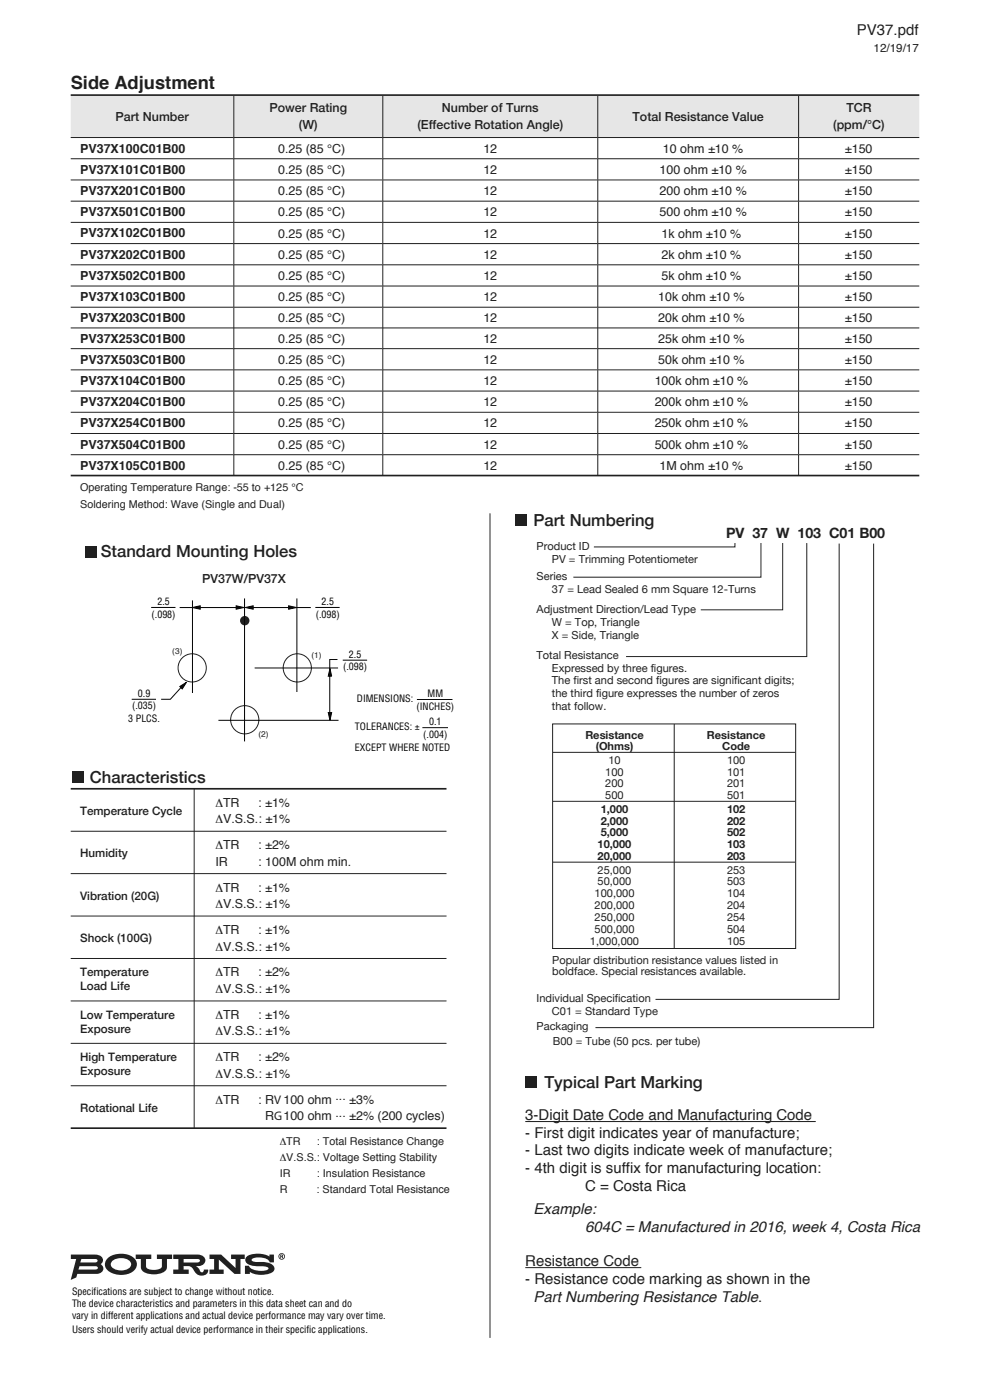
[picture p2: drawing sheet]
<svg xmlns="http://www.w3.org/2000/svg" width="210mm" height="297mm" viewBox="0 0 210 297" stroke-linecap="round" stroke-linejoin="round" font-family="sans-serif">
<defs><g id="words">
<text font-size="3.9" fill="#231f20" x="15" y="18.8">Side Adjustment</text>
<g font-size="3.5" fill="#231f20">
<text x="113.1" y="111.7">Part Numbering</text>
<text x="21.4" y="118.3">Standard Mounting Holes</text>
<text x="19.1" y="166.2">Characteristics</text>
<text x="115.5" y="230.9">Typical Part Marking</text>
</g>
<g font-size="3.2" fill="#231f20">
<text x="181.8" y="7.5">PV37.pdf</text>
<text x="111.4" y="237.5">3-Digit Date Code and Manufacturing Code</text>
<text x="111.4" y="241.3">- First digit indicates year of manufacture;</text>
<text x="111.4" y="245.1">- Last two digits indicate week of manufacture;</text>
<text x="111.4" y="248.9">- 4th digit is suffix for manufacturing location:</text>
<text x="113.2" y="257.6">Example:</text>
<text x="124.1" y="252.7">C = Costa Rica</text>
<text x="124.1" y="261.4">604C = Manufactured in 2016, week 4, Costa Rica</text>
<text x="111.4" y="268.5">Resistance Code</text>
<text x="111.4" y="272.3">- Resistance code marking as shown in the</text>
<text x="113.2" y="276.1">Part Numbering Resistance Table.</text>
</g>
<text font-size="3" fill="#231f20" x="154" y="114.2">PV 37 W 103 C01 B00</text>
<g font-size="2.6" fill="#231f20">
<text x="57.2" y="23.9">Power Rating</text>
<text x="93.7" y="23.9">Number of Turns</text>
<text x="179.5" y="23.9">TCR</text>
<text x="24.5" y="25.6">Part Number</text>
<text x="63.4" y="27.4">(W)</text>
<text x="88.5" y="27.4">(Effective Rotation Angle)</text>
<text x="134.2" y="25.6">Total Resistance Value</text>
<text x="176.7" y="27.4">(ppm/°C)</text>
<text x="17" y="32.4">PV37X100C01B00</text>
<text x="59" y="32.4">0.25 (85 °C)</text>
<text x="102.5" y="32.4">12</text>
<text x="140.6" y="32.4">10 ohm ±10 %</text>
<text x="179.2" y="32.4">±150</text>
<text x="17" y="36.9">PV37X101C01B00</text>
<text x="17" y="41.4">PV37X201C01B00</text>
<text x="59" y="36.9">0.25 (85 °C)</text>
<text x="59" y="41.4">0.25 (85 °C)</text>
<text x="102.5" y="36.9">12</text>
<text x="102.5" y="41.4">12</text>
<text x="139.9" y="36.9">100 ohm ±10 %</text>
<text x="139.9" y="41.4">200 ohm ±10 %</text>
<text x="179.2" y="36.9">±150</text>
<text x="179.2" y="41.4">±150</text>
<text x="17" y="45.9">PV37X501C01B00</text>
<text x="59" y="45.9">0.25 (85 °C)</text>
<text x="102.5" y="45.9">12</text>
<text x="139.9" y="45.9">500 ohm ±10 %</text>
<text x="179.2" y="45.9">±150</text>
<text x="17" y="50.4">PV37X102C01B00</text>
<text x="59" y="50.4">0.25 (85 °C)</text>
<text x="102.5" y="50.4">12</text>
<text x="140.3" y="50.4">1k ohm ±10 %</text>
<text x="179.2" y="50.4">±150</text>
<text x="17" y="54.9">PV37X202C01B00</text>
<text x="17" y="59.4">PV37X502C01B00</text>
<text x="59" y="54.9">0.25 (85 °C)</text>
<text x="59" y="59.4">0.25 (85 °C)</text>
<text x="102.5" y="54.9">12</text>
<text x="102.5" y="59.4">12</text>
<text x="140.3" y="54.9">2k ohm ±10 %</text>
<text x="140.3" y="59.4">5k ohm ±10 %</text>
<text x="179.2" y="54.9">±150</text>
<text x="179.2" y="59.4">±150</text>
<text x="17" y="63.9">PV37X103C01B00</text>
<text x="59" y="63.9">0.25 (85 °C)</text>
<text x="102.5" y="63.9">12</text>
<text x="139.6" y="63.9">10k ohm ±10 %</text>
<text x="179.2" y="63.9">±150</text>
<text x="17" y="68.4">PV37X203C01B00</text>
<text x="59" y="68.4">0.25 (85 °C)</text>
<text x="102.5" y="68.4">12</text>
<text x="139.6" y="68.4">20k ohm ±10 %</text>
<text x="179.2" y="68.4">±150</text>
<text x="17" y="72.8">PV37X253C01B00</text>
<text x="17" y="77.2">PV37X503C01B00</text>
<text x="59" y="72.8">0.25 (85 °C)</text>
<text x="59" y="77.2">0.25 (85 °C)</text>
<text x="102.5" y="72.8">12</text>
<text x="102.5" y="77.2">12</text>
<text x="139.6" y="72.8">25k ohm ±10 %</text>
<text x="139.6" y="77.2">50k ohm ±10 %</text>
<text x="179.2" y="72.8">±150</text>
<text x="179.2" y="77.2">±150</text>
<text x="17" y="81.7">PV37X104C01B00</text>
<text x="59" y="81.7">0.25 (85 °C)</text>
<text x="102.5" y="81.7">12</text>
<text x="138.9" y="81.7">100k ohm ±10 %</text>
<text x="179.2" y="81.7">±150</text>
<text x="17" y="86.2">PV37X204C01B00</text>
<text x="59" y="86.2">0.25 (85 °C)</text>
<text x="102.5" y="86.2">12</text>
<text x="138.9" y="86.2">200k ohm ±10 %</text>
<text x="179.2" y="86.2">±150</text>
<text x="17" y="90.6">PV37X254C01B00</text>
<text x="17" y="95.2">PV37X504C01B00</text>
<text x="59" y="90.6">0.25 (85 °C)</text>
<text x="59" y="95.2">0.25 (85 °C)</text>
<text x="102.5" y="90.6">12</text>
<text x="102.5" y="95.2">12</text>
<text x="138.9" y="90.6">250k ohm ±10 %</text>
<text x="138.9" y="95.2">500k ohm ±10 %</text>
<text x="179.2" y="90.6">±150</text>
<text x="179.2" y="95.2">±150</text>
<text x="17" y="99.7">PV37X105C01B00</text>
<text x="59" y="99.7">0.25 (85 °C)</text>
<text x="102.5" y="99.7">12</text>
<text x="139.9" y="99.7">1M ohm ±10 %</text>
<text x="179.2" y="99.7">±150</text>
<text x="42.9" y="123.6">PV37W/PV37X</text>
<text x="45.7" y="171.1">ΔTR</text>
<text x="54.8" y="171.1">: ±1%</text>
<text x="45.7" y="174.7">ΔV.S.S.: ±1%</text>
<text x="45.7" y="180.1">ΔTR</text>
<text x="45.7" y="183.7">IR</text>
<text x="54.8" y="180.1">: ±2%</text>
<text x="54.8" y="183.7">: 100M ohm min.</text>
<text x="45.7" y="189.1">ΔTR</text>
<text x="54.8" y="189.1">: ±1%</text>
<text x="45.7" y="192.7">ΔV.S.S.: ±1%</text>
<text x="45.7" y="198.1">ΔTR</text>
<text x="45.7" y="201.7">ΔV.S.S.: ±1%</text>
<text x="54.8" y="198.1">: ±1%</text>
<text x="45.7" y="207.1">ΔTR</text>
<text x="54.8" y="207.1">: ±2%</text>
<text x="45.7" y="210.7">ΔV.S.S.: ±1%</text>
<text x="45.7" y="216.1">ΔTR</text>
<text x="45.7" y="219.7">ΔV.S.S.: ±1%</text>
<text x="54.8" y="216.1">: ±1%</text>
<text x="45.7" y="225.1">ΔTR</text>
<text x="54.8" y="225.1">: ±2%</text>
<text x="45.7" y="228.7">ΔV.S.S.: ±1%</text>
<text x="71.1" y="233.4">...</text>
<text x="45.7" y="234.1">ΔTR</text>
<text x="54.8" y="234.1">: RV100 ohm</text>
<text x="56.3" y="237.7">RG100 ohm</text>
<text x="71.1" y="237">...</text>
<text x="74.1" y="237.7">±2% (200 cycles)</text>
<text x="74.1" y="234.1">±3%</text>
</g>
<g font-size="2.5" fill="#231f20">
<text x="185.3" y="11">12/19/17</text>
<text x="17" y="172.9">Temperature Cycle</text>
<text x="17" y="181.9">Humidity</text>
<text x="17" y="190.9">Vibration (20G)</text>
<text x="17" y="199.9">Shock (100G)</text>
<text x="17" y="207.2">Temperature</text>
<text x="17" y="210.1">Load Life</text>
<text x="17" y="216.2">Low Temperature</text>
<text x="17" y="219.1">Exposure</text>
<text x="17" y="225.2">High Temperature</text>
<text x="17" y="228.1">Exposure</text>
<text x="17" y="235.9">Rotational Life</text>
</g>
<g font-size="2.3" fill="#231f20">
<text x="17" y="104.2">Operating Temperature Range: -55 to +125 °C</text>
<text x="17" y="107.9">Soldering Method: Wave (Single and Dual)</text>
<text x="113.8" y="116.7">Product ID</text>
<text x="117.1" y="119.4">PV = Trimming Potentiometer</text>
<text x="113.8" y="123.1">Series</text>
<text x="117.1" y="125.9">37 = Lead Sealed 6 mm Square 12-Turns</text>
<text x="113.8" y="130.1">Adjustment Direction/Lead Type</text>
<text x="117.1" y="132.8">W = Top, Triangle</text>
<text x="117.1" y="135.5">X = Side, Triangle</text>
<text x="113.8" y="139.8">Total Resistance</text>
<text x="117.1" y="142.5">Expressed by three figures.</text>
<text x="117.1" y="145.2">The first and second figures are significant digits;</text>
<text x="117.1" y="147.9">the third figure expresses the number of zeros</text>
<text x="117.1" y="150.5">that follow.</text>
<text x="124.2" y="156.7">Resistance</text>
<text x="126.4" y="159.2">(Ohms)</text>
<text x="150" y="156.7">Resistance</text>
<text x="153.2" y="159.2">Code</text>
<text x="128.4" y="164.5">100</text>
<text x="128.4" y="167.1">200</text>
<text x="129.1" y="162">10</text>
<text x="154.2" y="162">100</text>
<text x="154.2" y="164.5">101</text>
<text x="154.2" y="167.1">201</text>
<text x="127.4" y="172.4">1,000</text>
<text x="128.4" y="169.6">500</text>
<text x="154.2" y="169.6">501</text>
<text x="154.2" y="172.4">102</text>
<text x="126.8" y="180">10,000</text>
<text x="127.4" y="174.9">2,000</text>
<text x="127.4" y="177.4">5,000</text>
<text x="154.2" y="180">103</text>
<text x="154.2" y="174.9">202</text>
<text x="154.2" y="177.4">502</text>
<text x="126.8" y="182.5">20,000</text>
<text x="126.8" y="185.3">25,000</text>
<text x="154.2" y="182.5">203</text>
<text x="154.2" y="185.3">253</text>
<text x="126.1" y="190.3">100,000</text>
<text x="126.8" y="187.8">50,000</text>
<text x="154.2" y="187.8">503</text>
<text x="154.2" y="190.3">104</text>
<text x="126.1" y="192.9">200,000</text>
<text x="126.1" y="195.4">250,000</text>
<text x="126.1" y="197.9">500,000</text>
<text x="154.2" y="192.9">204</text>
<text x="154.2" y="195.4">254</text>
<text x="154.2" y="197.9">504</text>
<text x="125.1" y="200.4">1,000,000</text>
<text x="154.2" y="200.4">105</text>
<text x="117.1" y="204.4">Popular distribution resistance values listed in</text>
<text x="117.1" y="206.9">boldface. Special resistances available.</text>
<text x="113.8" y="212.5">Individual Specification</text>
<text x="117.1" y="215.2">C01 = Standard Type</text>
<text x="113.8" y="218.6">Packaging</text>
<text x="117.3" y="221.7">B00 = Tube (50 pcs. per tube)</text>
<text x="59.3" y="243">ΔTR</text>
<text x="67.2" y="243">: Total Resistance Change</text>
<text x="59.3" y="246.4">ΔV.S.S.: Voltage Setting Stability</text>
<text x="59.3" y="249.7">IR</text>
<text x="67.2" y="249.7">: Insulation Resistance</text>
<text x="59.3" y="253.1">R</text>
<text x="67.2" y="253.1">: Standard Total Resistance</text>
</g>
<g font-size="2.1">
<text x="32.1" y="131">(.098)</text>
<text x="33.4" y="128.4">2.5</text>
<text x="67" y="131">(.098)</text>
<text x="68.2" y="128.4">2.5</text>
<text x="72.8" y="142.2">(.098)</text>
<text x="74" y="139.6">2.5</text>
<text x="29.2" y="147.9">0.9</text>
<text x="75.7" y="148.9">DIMENSIONS:</text>
<text x="90.7" y="147.9">MM</text>
<text x="27.2" y="153.2">3 PLCS.</text>
<text x="28" y="150.5">(.035)</text>
<text x="75.3" y="154.9">TOLERANCES: ±</text>
<text x="88.3" y="150.5">(INCHES)</text>
<text x="91" y="153.9">0.1</text>
<text x="75.3" y="159.3">EXCEPT WHERE NOTED</text>
<text x="89.8" y="156.5">(.004)</text>
<text x="15.3" y="274.7">Specifications are subject to change without notice.</text>
<text x="15.3" y="277.3">The device characteristics and parameters in this data sheet can and do</text>
<text x="15.3" y="279.8">vary in different applications and actual device performance may vary over time.</text>
<text x="15.3" y="282.8">Users should verify actual device performance in their specific applications.</text>
</g>
<g font-size="1.8" fill="#231f20">
<text x="36.6" y="138.7">(3)</text>
<text x="66.1" y="139.6">(1)</text>
<text x="54.8" y="156.3">(2)</text>
</g>
</g></defs>
<!-- layer: Layer 1 -->
<path d="M15 20.2h34.6v9h-34.6zM49.6 20.2h31.6v9h-31.6zM81.2 20.2h45.6v9h-45.6zM126.8 20.2h42.6v9h-42.6zM169.4 20.2h25.6v9h-25.6z" fill="#e5e6e7"/>
<path d="M15 20.2h180M15 100.9h180" fill="none" stroke="#231f20" stroke-width=".35"/>
<g fill="none" stroke="#231f20" stroke-width=".21">
<path d="M15 29.2h180M15 33.7h180M15 38.2h180M49.6 20.4v8.7M49.6 29.2v4.4M49.6 33.7v4.4M49.6 38.2v4.4M81.2 20.4v8.7M81.2 29.2v4.4M81.2 33.7v4.4M81.2 38.2v4.4M126.8 20.4v8.7"/>
<path d="M126.8 29.2v4.4M126.8 33.7v4.4M126.8 38.2v4.4M169.4 20.4v8.7M169.4 29.2v4.4M169.4 33.7v4.4M169.4 38.2v4.4M15 42.7h180M15 47.2h180M15 51.7h180M15 56.2h180M49.6 42.7v4.4"/>
<path d="M49.6 47.2v4.4M49.6 51.7v4.4M49.6 56.2v4.4M81.2 42.7v4.4M81.2 47.2v4.4M81.2 51.7v4.4M81.2 56.2v4.4M126.8 42.7v4.4M126.8 47.2v4.4M126.8 51.7v4.4M126.8 56.2v4.4M169.4 42.7v4.4"/>
<path d="M169.4 47.2v4.4M169.4 51.7v4.4M169.4 56.2v4.4M15 60.7h180M15 65.2h180M15 74h180M15 78.5h180M15 69.6h180M49.6 60.7v4.4M49.6 65.2v8.7M49.6 74v4.4M49.6 78.5v4.4"/>
<path d="M81.2 60.7v4.4M81.2 65.2v8.7M81.2 74v4.4M81.2 78.5v4.4M126.8 60.7v4.4M126.8 65.2v8.7M126.8 74v4.4M126.8 78.5v4.4M169.4 60.7v4.4M169.4 65.2v8.7M169.4 74v4.4M169.4 78.5v4.4"/>
<path d="M15 83h180M15 87.5h180M15 92h180M15 96.5h180M49.6 83v4.4M49.6 87.5v4.4M49.6 92v4.4M49.6 96.5v4.4M81.2 83v4.4M81.2 87.5v4.4M81.2 92v4.4M81.2 96.5v4.4"/>
<path d="M126.8 83v4.4M126.8 87.5v4.4M126.8 92v4.4M126.8 96.5v4.4M169.4 83v4.4M169.4 87.5v4.4M169.4 92v4.4M169.4 96.5v4.4"/>
<circle cx="40.8" cy="141.7" r="2.99"/>
<circle cx="51.9" cy="152.7" r="2.99"/>
<circle cx="63.1" cy="141.7" r="2.99"/>
</g>
<g fill="#231f20">
<path d="M18.1 115.7h2.5v2.6h-2.5z"/>
<circle cx="51.9" cy="131.7" r="1"/>
</g>
<path d="M15 167.3h79.7M15 239.3h79.7" fill="none" stroke="#231f20" stroke-width=".35"/>
<path d="M15 176.3h79.7M41.2 167.3v72M15 185.3h79.7M15 194.3h79.7M15 203.3h79.7M15 212.3h79.7M15 221.3h79.7M15 230.3h79.7" fill="none" stroke="#231f20" stroke-width=".21"/>
<path d="M15.2 163.6h2.5v2.6h-2.5z" fill="#231f20"/>
<path d="M59.7 266.4h.2l-.3 .1z" fill="#fff"/>
<g fill="#231f20">
<path d="M28.8 266.1h3.3v1h-1.1v1.5a1.31 1.31 0 0 0 1.6 .8h.5a1.19 1.19 0 0 0 1.2-.8v-1.5h-1v-1h3.2v1h-1.1v1.7a2.41 2.41 0 0 1-2.7 1.5h-.5a2.06 2.06 0 0 1-2.3-1.5v-1.7h-1.1z"/>
<path d="M44.4 266.1h2.5l3.1 2.9v-1.9h-1v-1h2.9v1h-.9v3.2h-1.3l-3.3-3.1v2.1h1v1h-3v-1h1v-2.2h-1z"/>
<path d="M52.5 266.4a5.2 5.2 0 0 1 4.7 .2v-.5h.9v1.7h-.9a2.02 2.02 0 0 0-2.3-1 1.44 1.44 0 0 0-1.5 .5l.2 .3 1.1 .1a4.5 4.5 0 0 1 3.3 .8 1 1 0 0 1 .1 1.1 1 1 0 0 1-.9 .6 5 5 0 0 1-4.2-.4v.5h-1v-1.8h.8a2.49 2.49 0 0 0 2.6 1.1 1.52 1.52 0 0 0 1.6-.5 1.9 1.9 0 0 0-1.9-.5h-.6a2.17 2.17 0 0 1-2.5-1.3l.2-.5z"/>
<path d="M109.3 109.2h2.5v2.5h-2.5z"/>
<path d="M59.6 266.3v.2h.2v-.2zM59.5 266.2h.5l-.1 .4 .2 .3h-.2l-.2-.3-.1 .3h-.1zM59.2 266.5a.55 .55 0 0 0 1.1 0 .55 .55 0 0 0-1.1 0zM59.1 266.5a.7 .7 0 0 1 1.4 0 .7 .7 0 0 1-1.4 0z"/>
<path d="M16.9 268.6h3.3l.5 .2v.3l-.2 .2h-.4h-3.5zM17.3 267.1h2.9l.5 .2v.2l-.3 .3h-.4h-3zM15 266.1v1h1.2l-1.2 4.4 1.2-.5 .2-.8h4.1a1.13 1.13 0 0 0 1.3-.6 1.13 1.13 0 0 0-.4-1.4 1.06 1.06 0 0 0 .4-1.2 1.06 1.06 0 0 0-1-.8z"/>
<path d="M23.8 267.6a2.88 2.88 0 0 1 4 .3 1.37 1.37 0 0 1-1.5 1.6 2.68 2.68 0 0 1-2.7-.9l-.1-.4zM22.9 266.8a1.81 1.81 0 0 0-.6 1.8 1.81 1.81 0 0 0 1.3 1.4 4.4 4.4 0 0 0 5.1-.8 1.97 1.97 0 0 0-1.4-3 4.8 4.8 0 0 0-4.4 .6z"/>
<path d="M38.9 267.1h3l.4 .1 .1 .2-.3 .4h-3.2zM36.7 266.1v1h1.1v2.2h-1.1v1h3.3v-1h-1.1v-.7a1.78 1.78 0 0 1 2.4 1.1 1.62 1.62 0 0 0 1.4 .9 1.62 1.62 0 0 0 1.4-.9l.1-.4h-1v.4l-.3 .2a.68 .68 0 0 1-.7-.7l-.7-.6a1.45 1.45 0 0 0 2-1.6 1.59 1.59 0 0 0-1.6-.9z"/>
</g>
<g fill="none" stroke="#231f20" stroke-width=".21">
<path d="M103.9 108.9v174.9M155.9 115.2v.8h-29.9M161.4 115.2v7.2h-39.8M166 115.2v14.2h-17.3M171.1 115.2v24.1h-38.3M178 115.3v96.7h-39M185.3 115.3v102.7h-59M117.2 153.6h51.6v47.6h-51.6zM117.3 159.6h51.4M143 153.6v47.7M117.3 170h51.4M117.3 182.9h51.4"/>
<path d="M111.4 237.9h61.6zM111.4 268.9h24.6z"/>
</g>
<g fill="none" stroke="#000" stroke-width=".21">
<path d="M32.1 128.9h5.1M38.1 128.9h13.5M40.8 127.4v19.6M40.8 128.9l1.7-.4v.7zM50.1 128.5l1.6 .4-1.6 .3zM51.9 126.9v30.4M52.1 128.9l1.6-.4v.7zM52.5 128.9h13.4M61.2 128.5l1.7 .4-1.7 .3zM63 127v19.8M66.9 128.9h5.1M71.6 139.9h-1.7v12.7"/>
<path d="M27.9 148.3h5.2M38.1 145.6l1.5-.9-.9 1.5zM38.6 145.7l-2.5 2.6h-1.9M46.3 152.8h25.5M54 141.7h17.7M69.6 151.2h.8l-.4 1.6zM70 141.8l.4 1.6h-.8zM72.7 140.1h5.2M88.4 148.4h7.6M89.6 154.4h5.4"/>
</g>
<path d="M40.8 128.9l1.7-.4v.7zM50.1 128.5l1.6 .4-1.6 .3zM52.1 128.9l1.6-.4v.7zM61.2 128.5l1.7 .4-1.7 .3zM38.1 145.6l1.5-.9-.9 1.5zM70 141.8l.4 1.6h-.8zM69.6 151.2h.8l-.4 1.6z" fill="#000"/>
<path d="M111.4 228.4h2.5v2.5h-2.5z" fill="#231f20"/>
<use href="#words"/>
</svg>
